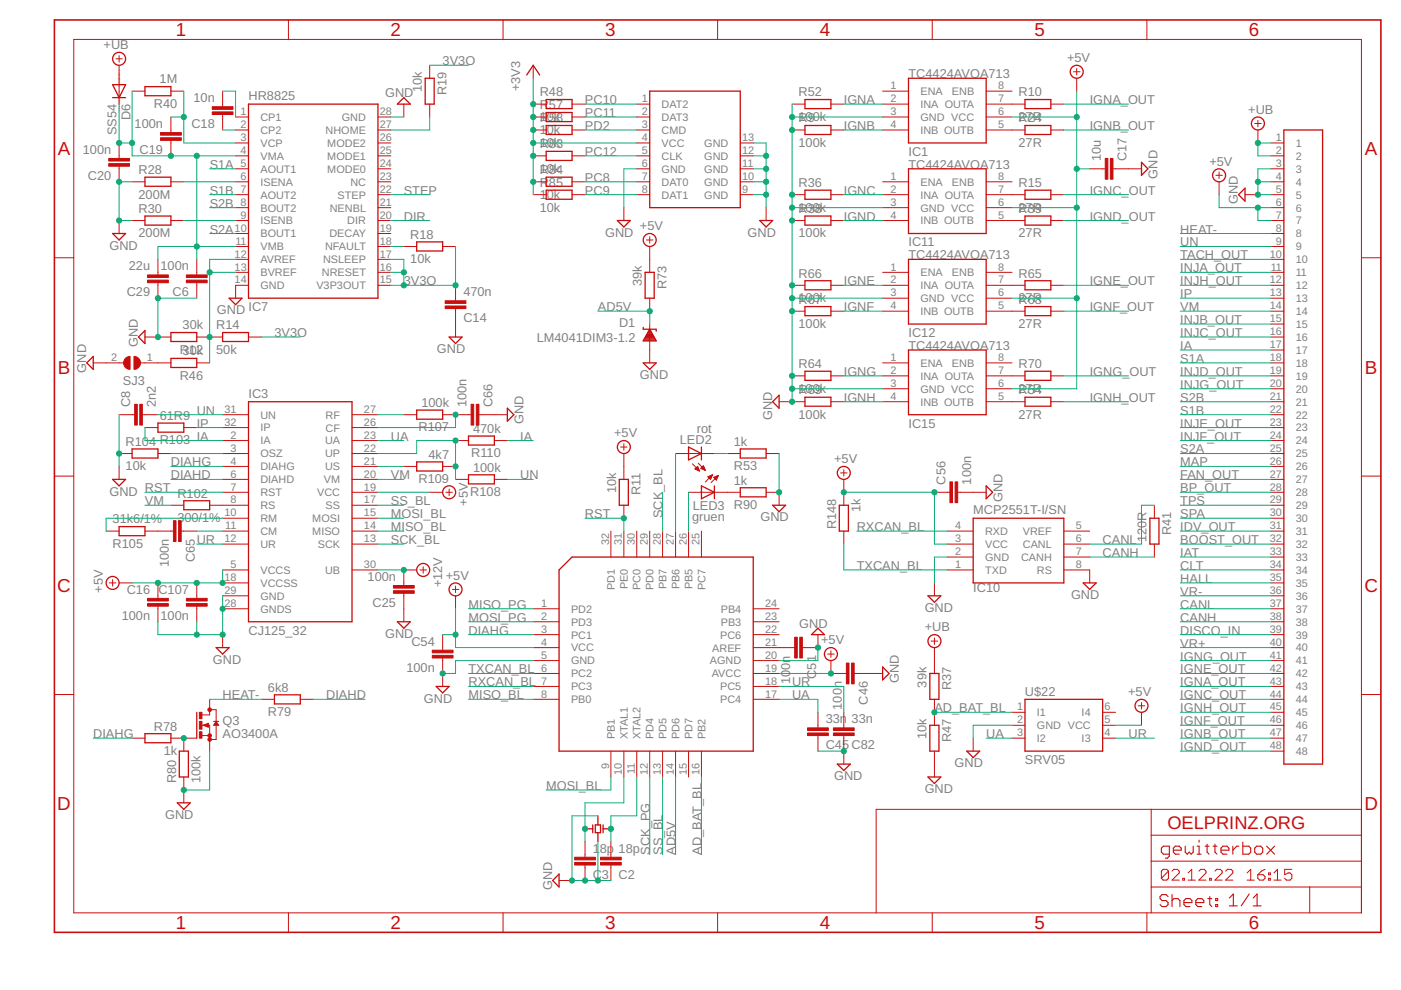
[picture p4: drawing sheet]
<svg xmlns="http://www.w3.org/2000/svg" width="297mm" height="210mm" viewBox="0 0 297 210" stroke-linecap="round" stroke-linejoin="round" font-family="sans-serif">
<defs><g id="words">
<g font-size="4" fill="#c90d0c">
<text x="37.3" y="7.7">1</text>
<text x="82.8" y="7.7">2</text>
<text x="128.3" y="7.7">3</text>
<text x="173.8" y="7.7">4</text>
<text x="219.3" y="7.7">5</text>
<text x="264.8" y="7.7">6</text>
<text x="12.3" y="32.9">A</text>
<text x="289.4" y="32.9">A</text>
<text x="12.3" y="79.2">B</text>
<text x="289.4" y="79.2">B</text>
<text x="12.2" y="125.5">C</text>
<text x="289.3" y="125.5">C</text>
<text x="12.2" y="171.8">D</text>
<text x="289.3" y="171.8">D</text>
<text x="37.3" y="197">1</text>
<text x="82.8" y="197">2</text>
<text x="128.3" y="197">3</text>
<text x="173.8" y="197">4</text>
<text x="219.3" y="197">5</text>
<text x="264.8" y="197">6</text>
</g>
<text font-size="3.9" fill="#c90d0c" x="247.5" y="175.7">OELPRINZ.ORG</text>
<g font-size="2.7" fill="#808080">
<text x="22" y="10.4">+UB</text>
<text x="33.8" y="17.7">1M</text>
<text x="93.8" y="13.8">3V3O</text>
<text x="192.6" y="16.6">TC4424AVOA713</text>
<text x="226.2" y="13.2">+5V</text>
<text x="32.6" y="22.9">R40</text>
<text x="41" y="21.7">10n</text>
<text x="52.7" y="21.3">HR8825</text>
<text x="81.7" y="20.6">GND</text>
<text x="89.5" y="19.6" transform="rotate(-90 89.5 19.6)">10k</text>
<text x="94.6" y="20.2" transform="rotate(-90 94.6 20.2)">R19</text>
<text x="110.3" y="19.3" transform="rotate(-90 110.3 19.3)">+3V3</text>
<text x="114.4" y="20.5">R48</text>
<text x="114.4" y="23.2">R57</text>
<text x="124" y="22.1">PC10</text>
<text x="169.3" y="20.5">R52</text>
<text x="178.9" y="22.1">IGNA</text>
<text x="215.9" y="20.5">R10</text>
<text x="231" y="22.1">IGNA_OUT</text>
<text x="24.7" y="28.7" transform="rotate(-90 24.7 28.7)">SS54</text>
<text x="27.7" y="25.5" transform="rotate(-90 27.7 25.5)">D6</text>
<text x="28.5" y="27.2">100n</text>
<text x="40.6" y="27.2">C18</text>
<text x="114.4" y="25.6">10k</text>
<text x="114.4" y="28.4">10k</text>
<text x="114.4" y="25.9">R58</text>
<text x="124" y="24.8">PC11</text>
<text x="124" y="27.6">PD2</text>
<text x="169.3" y="25.6">100k</text>
<text x="169.3" y="25.9">R9</text>
<text x="178.9" y="27.6">IGNB</text>
<text x="215.9" y="25.6">27R</text>
<text x="215.9" y="25.9">R24</text>
<text x="231" y="27.6">IGNB_OUT</text>
<text x="264.6" y="24.1">+UB</text>
<text x="17.6" y="32.6">100n</text>
<text x="29.6" y="32.6">C19</text>
<text x="44.5" y="35.8">S1A</text>
<text x="114.4" y="31.1">10k</text>
<text x="114.4" y="31.4">R83</text>
<text x="124" y="33">PC12</text>
<text x="169.3" y="31.1">100k</text>
<text x="192.6" y="35.8">TC4424AVOA713</text>
<text x="192.6" y="33">IC1</text>
<text x="215.9" y="31.1">27R</text>
<text x="233.4" y="34.1" transform="rotate(-90 233.4 34.1)">10u</text>
<text x="238.9" y="34.1" transform="rotate(-90 238.9 34.1)">C17</text>
<text x="256.4" y="35.1">+5V</text>
<text x="18.6" y="38.1">C20</text>
<text x="29.4" y="36.9">R28</text>
<text x="44.5" y="41.3">S1B</text>
<text x="85.6" y="41.3">STEP</text>
<text x="114.4" y="36.6">10k</text>
<text x="114.4" y="36.9">R84</text>
<text x="114.4" y="39.7">R85</text>
<text x="124" y="41.3">PC9</text>
<text x="124" y="38.5">PC8</text>
<text x="169.3" y="39.7">R36</text>
<text x="178.9" y="41.3">IGNC</text>
<text x="215.9" y="39.7">R15</text>
<text x="231" y="41.3">IGNC_OUT</text>
<text x="245.4" y="37.8" transform="rotate(-90 245.4 37.8)">GND</text>
<text x="29.4" y="42.1">200M</text>
<text x="29.4" y="45.1">R30</text>
<text x="44.5" y="44">S2B</text>
<text x="85.6" y="46.8">DIR</text>
<text x="114.4" y="42.1">10k</text>
<text x="114.4" y="44.8">10k</text>
<text x="169.3" y="44.8">100k</text>
<text x="169.3" y="45.1">R38</text>
<text x="178.9" y="46.8">IGND</text>
<text x="215.9" y="44.8">27R</text>
<text x="215.9" y="45.1">R39</text>
<text x="231" y="46.8">IGND_OUT</text>
<text x="262.5" y="43.3" transform="rotate(-90 262.5 43.3)">GND</text>
<text x="23.2" y="52.9">GND</text>
<text x="29.4" y="50.3">200M</text>
<text x="44.5" y="49.5">S2A</text>
<text x="87" y="50.6">R18</text>
<text x="128.3" y="50.2">GND</text>
<text x="135.7" y="48.8">+5V</text>
<text x="158.5" y="50.2">GND</text>
<text x="169.3" y="50.3">100k</text>
<text x="192.6" y="52.3">IC11</text>
<text x="215.9" y="50.3">27R</text>
<text x="250.2" y="52.3">UN</text>
<text x="250.2" y="49.5">HEAT-</text>
<text x="27.3" y="57.3">22u</text>
<text x="34" y="57.3">100n</text>
<text x="87" y="55.8">10k</text>
<text x="169.3" y="58.9">R66</text>
<text x="192.6" y="55">TC4424AVOA</text>
<text x="209.6" y="55">713</text>
<text x="215.9" y="58.9">R65</text>
<text x="250.2" y="57.7">INJA_OUT</text>
<text x="250.2" y="55">TACH_OUT</text>
<text x="26.9" y="62.8">C29</text>
<text x="36.6" y="62.8">C6</text>
<text x="52.7" y="66">IC7</text>
<text x="85.6" y="60.5">3V3O</text>
<text x="98.2" y="62.8">470n</text>
<text x="126.8" y="66">AD5V</text>
<text x="136.1" y="60.7" transform="rotate(-90 136.1 60.7)">39k</text>
<text x="141.3" y="61.3" transform="rotate(-90 141.3 61.3)">R73</text>
<text x="169.3" y="64.1">100k</text>
<text x="169.3" y="64.4">R67</text>
<text x="178.9" y="60.5">IGNE</text>
<text x="178.9" y="66">IGNF</text>
<text x="215.9" y="64.1">27R</text>
<text x="215.9" y="64.4">R68</text>
<text x="231" y="60.5">IGNE_OUT</text>
<text x="231" y="66">IGNF_OUT</text>
<text x="250.2" y="66">VM</text>
<text x="250.2" y="63.2">IP</text>
<text x="250.2" y="60.5">INJH_OUT</text>
<text x="38.7" y="69.8">30k</text>
<text x="45.8" y="69.8">R14</text>
<text x="46" y="66.7">GND</text>
<text x="58.2" y="71.5">3V3O</text>
<text x="98.2" y="68.3">C14</text>
<text x="131.3" y="69.4">D1</text>
<text x="169.3" y="69.5">100k</text>
<text x="192.6" y="71.5">IC12</text>
<text x="215.9" y="69.5">27R</text>
<text x="250.2" y="68.7">INJB_OUT</text>
<text x="250.2" y="71.5">INJC_OUT</text>
<text x="29.2" y="73.5" transform="rotate(-90 29.2 73.5)">GND</text>
<text x="38.1" y="75">R12</text>
<text x="38.7" y="75.3">30k</text>
<text x="45.8" y="75">50k</text>
<text x="92.6" y="74.9">GND</text>
<text x="113.8" y="72.4">LM4041DIM3-1.2</text>
<text x="192.6" y="74.2">TC4424AVOA713</text>
<text x="250.2" y="74.2">IA</text>
<text x="250.2" y="76.9">S1A</text>
<text x="18.3" y="79" transform="rotate(-90 18.3 79)">GND</text>
<text x="26.1" y="81.6">SJ3</text>
<text x="38.1" y="80.5">R46</text>
<text x="135.7" y="80.4">GND</text>
<text x="169.3" y="83.3">100k</text>
<text x="169.3" y="78.1">R64</text>
<text x="169.3" y="83.6">R69</text>
<text x="178.9" y="79.7">IGNG</text>
<text x="215.9" y="83.3">27R</text>
<text x="215.9" y="83.6">R54</text>
<text x="215.9" y="78.1">R70</text>
<text x="231" y="79.7">IGNG_OUT</text>
<text x="250.2" y="79.7">INJD_OUT</text>
<text x="250.2" y="82.4">INJG_OUT</text>
<text x="27.6" y="86.3" transform="rotate(-90 27.6 86.3)">C8</text>
<text x="33.1" y="86.3" transform="rotate(-90 33.1 86.3)">2n2</text>
<text x="33.9" y="89">61R9</text>
<text x="41.7" y="87.9">UN</text>
<text x="52.7" y="84.4">IC3</text>
<text x="89.3" y="86.3">100k</text>
<text x="98.9" y="86.3" transform="rotate(-90 98.9 86.3)">100n</text>
<text x="104.4" y="86.3" transform="rotate(-90 104.4 86.3)">C66</text>
<text x="111" y="90" transform="rotate(-90 111 90)">GND</text>
<text x="163.7" y="89.1" transform="rotate(-90 163.7 89.1)">GND</text>
<text x="169.3" y="88.7">100k</text>
<text x="178.9" y="85.2">IGNH</text>
<text x="215.9" y="88.7">27R</text>
<text x="231" y="85.2">IGNH_OUT</text>
<text x="250.2" y="87.9">S1B</text>
<text x="250.2" y="85.2">S2B</text>
<text x="26.6" y="94.5">R104 R103</text>
<text x="41.7" y="90.7">IP</text>
<text x="41.7" y="93.4">IA</text>
<text x="82.9" y="93.4">UA</text>
<text x="88.7" y="91.5">R107</text>
<text x="100.3" y="91.8">470k</text>
<text x="110.3" y="93.4">IA</text>
<text x="130.2" y="92.7">+5V</text>
<text x="144.1" y="94.2">LED2</text>
<text x="147.8" y="91.9">rot</text>
<text x="155.6" y="94.5">1k</text>
<text x="192.6" y="90.7">IC15</text>
<text x="250.2" y="90.7">INJE_OUT</text>
<text x="250.2" y="93.4">INJF_OUT</text>
<text x="26.6" y="99.7">10k</text>
<text x="36.2" y="101.6">DIAHD</text>
<text x="36.2" y="98.9">DIAHG</text>
<text x="82.9" y="101.6">VM</text>
<text x="90.9" y="97.3">4k7</text>
<text x="99.9" y="97">R110</text>
<text x="100.3" y="100">100k</text>
<text x="110.3" y="101.6">UN</text>
<text x="155.6" y="99.7">R53</text>
<text x="176.8" y="98.2">+5V</text>
<text x="250.2" y="98.9">MAP</text>
<text x="250.2" y="101.6">FAN_OUT</text>
<text x="250.2" y="96.2">S2A</text>
<text x="23.2" y="105.1">GND</text>
<text x="30.7" y="107.1">VM</text>
<text x="30.7" y="104.4">RST</text>
<text x="37.6" y="105.5">R102</text>
<text x="82.9" y="107.1">SS_BL</text>
<text x="88.7" y="102.4">R109</text>
<text x="99.2" y="107.2" transform="rotate(-90 99.2 107.2)">+5V</text>
<text x="99.7" y="105.2">R108</text>
<text x="130.6" y="104.6" transform="rotate(-90 130.6 104.6)">10k</text>
<text x="135.8" y="105" transform="rotate(-90 135.8 105)">R11</text>
<text x="155.6" y="102.7">1k</text>
<text x="155.6" y="107.9">R90</text>
<text x="200.4" y="102.7" transform="rotate(-90 200.4 102.7)">C56</text>
<text x="205.9" y="102.7" transform="rotate(-90 205.9 102.7)">100n</text>
<text x="212.5" y="106.4" transform="rotate(-90 212.5 106.4)">GND</text>
<text x="250.2" y="104.4">BP_OUT</text>
<text x="250.2" y="107.1">TPS</text>
<text x="23.9" y="111">31k6/1%</text>
<text x="37.6" y="110.7">3</text>
<text x="39.1" y="110.7">00/1%</text>
<text x="82.9" y="109.9">MOSI_BL</text>
<text x="82.9" y="112.6">MISO_BL</text>
<text x="124" y="109.9">RST</text>
<text x="140.5" y="109.9" transform="rotate(-90 140.5 109.9)">SCK_BL</text>
<text x="146.7" y="110.6">gruen</text>
<text x="146.9" y="108.2">LED3</text>
<text x="161.2" y="110.6">GND</text>
<text x="177.3" y="112.2" transform="rotate(-90 177.3 112.2)">R148</text>
<text x="181.6" y="112.6">RXCAN_BL</text>
<text x="182.5" y="108.6" transform="rotate(-90 182.5 108.6)">1k</text>
<text x="206.3" y="109.1">MCP2551T-I/SN</text>
<text x="248.3" y="113.5" transform="rotate(-90 248.3 113.5)">R41</text>
<text x="250.2" y="112.6">IDV_OUT</text>
<text x="250.2" y="109.9">SPA</text>
<text x="23.9" y="116.2">R105</text>
<text x="41.3" y="119.2" transform="rotate(-90 41.3 119.2)">C65</text>
<text x="41.7" y="115.4">UR</text>
<text x="82.9" y="115.4">SCK_BL</text>
<text x="233.8" y="118.1">CANH</text>
<text x="233.8" y="115.4">CANL</text>
<text x="243.1" y="115" transform="rotate(-90 243.1 115)">120R</text>
<text x="250.2" y="118.1">IAT</text>
<text x="250.2" y="115.4">BOOST_OUT</text>
<text x="21.8" y="125.6" transform="rotate(-90 21.8 125.6)">+5V</text>
<text x="26.9" y="125.9">C16</text>
<text x="33.6" y="125.9">C107</text>
<text x="35.8" y="120.3" transform="rotate(-90 35.8 120.3)">100n</text>
<text x="77.9" y="123.2">100n</text>
<text x="93.7" y="124.5" transform="rotate(-90 93.7 124.5)">+12V</text>
<text x="94.5" y="122.9">+5V</text>
<text x="181.6" y="120.8">TXCAN_BL</text>
<text x="206.3" y="125.5">IC10</text>
<text x="250.2" y="120.8">CLT</text>
<text x="250.2" y="123.6">HALL</text>
<text x="25.8" y="131.4">100n</text>
<text x="34" y="131.4">100n</text>
<text x="79" y="128.7">C25</text>
<text x="99.3" y="129.1">MISO_PG</text>
<text x="99.3" y="131.8">MOSI_PG</text>
<text x="196.1" y="129.8">GND</text>
<text x="227.1" y="127">GND</text>
<text x="250.2" y="131.8">CANH</text>
<text x="250.2" y="129.1">CANL</text>
<text x="250.2" y="126.3">VR-</text>
<text x="52.7" y="134.6">CJ125_32</text>
<text x="81.7" y="135.2">GND</text>
<text x="87.2" y="136.9">C54</text>
<text x="99.3" y="134.6">DIAHG</text>
<text x="169.5" y="133.1">GND</text>
<text x="174.1" y="136.6">+5V</text>
<text x="196.1" y="133.9">+UB</text>
<text x="250.2" y="134.6">DISCO_IN</text>
<text x="250.2" y="137.3">VR+</text>
<text x="45.1" y="140.7">GND</text>
<text x="86.2" y="142.4">100n</text>
<text x="99.3" y="142.8">TXCAN_BL</text>
<text x="167.5" y="142" transform="rotate(-90 167.5 142)">0n</text>
<text x="173" y="143.9" transform="rotate(-90 173 143.9)">C</text>
<text x="173" y="142" transform="rotate(-90 173 142)">51</text>
<text x="250.2" y="142.8">IGNE_OUT</text>
<text x="250.2" y="140.1">IGNG_OUT</text>
<text x="47.2" y="148.3">HEAT-</text>
<text x="56.8" y="146.6">6k8</text>
<text x="69.2" y="148.3">DIAHD</text>
<text x="89.9" y="149">GND</text>
<text x="99.3" y="148.3">MISO_BL</text>
<text x="99.3" y="145.5">RXCAN_BL</text>
<text x="167.5" y="145" transform="rotate(-90 167.5 145)">10</text>
<text x="167.9" y="148.3">UA</text>
<text x="167.9" y="145.5">UR</text>
<text x="184" y="149.4" transform="rotate(-90 184 149.4)">C46</text>
<text x="190.6" y="144.9" transform="rotate(-90 190.6 144.9)">GND</text>
<text x="196.5" y="145.8" transform="rotate(-90 196.5 145.8)">39k</text>
<text x="201.7" y="146.4" transform="rotate(-90 201.7 146.4)">R37</text>
<text x="217.3" y="147.5">U$22</text>
<text x="239.2" y="147.6">+5V</text>
<text x="250.2" y="148.3">IGNC_OUT</text>
<text x="250.2" y="145.5">IGNA_OUT</text>
<text x="32.6" y="154.9">R78</text>
<text x="47.2" y="153.8">Q3</text>
<text x="56.8" y="151.8">R79</text>
<text x="175.1" y="153.4">33n</text>
<text x="178.5" y="150.5" transform="rotate(-90 178.5 150.5)">100n</text>
<text x="180.6" y="153.4">33n</text>
<text x="198.1" y="151">AD_BAT_BL</text>
<text x="250.2" y="153.8">IGNF_OUT</text>
<text x="250.2" y="151">IGNH_OUT</text>
<text x="19.8" y="156.5">DIAHG</text>
<text x="34.7" y="160.1">1k</text>
<text x="47.2" y="156.5">AO3400A</text>
<text x="175.1" y="158.9">C45 C82</text>
<text x="196.5" y="156.8" transform="rotate(-90 196.5 156.8)">10k</text>
<text x="201.7" y="157.4" transform="rotate(-90 201.7 157.4)">R47</text>
<text x="209.1" y="156.5">UA</text>
<text x="239.3" y="156.5">UR</text>
<text x="250.2" y="156.5">IGNB_OUT</text>
<text x="250.2" y="159.3">IGND_OUT</text>
<text x="37.4" y="166.1" transform="rotate(-90 37.4 166.1)">R80</text>
<text x="42.5" y="166.1" transform="rotate(-90 42.5 166.1)">100k</text>
<text x="115.8" y="167.5">MOSI_BL</text>
<text x="176.8" y="165.4">GND</text>
<text x="202.4" y="162.7">GND</text>
<text x="217.3" y="162">SRV05</text>
<text x="35" y="173.7">GND</text>
<text x="196.1" y="168.2">GND</text>
<text x="125.7" y="180.8">1</text>
<text x="127.2" y="180.8">8p</text>
<text x="131.2" y="180.8">18p</text>
<text x="137.7" y="181.2" transform="rotate(-90 137.7 181.2)">SCK_PG</text>
<text x="140.5" y="181.2" transform="rotate(-90 140.5 181.2)">SS_BL</text>
<text x="143.2" y="181.2" transform="rotate(-90 143.2 181.2)">AD5V</text>
<text x="148.7" y="181.2" transform="rotate(-90 148.7 181.2)">AD_BAT_BL</text>
<text x="117" y="188.8" transform="rotate(-90 117 188.8)">GND</text>
<text x="125.7" y="186.3">C3</text>
<text x="131.2" y="186.3">C2</text>
</g>
<g font-size="2.3" fill="#808080">
<text x="136.1" y="21.7">1</text>
<text x="140.3" y="22.9">DAT2</text>
<text x="188.8" y="18.9">1</text>
<text x="188.8" y="21.7">2</text>
<text x="195.1" y="20.2">ENA</text>
<text x="195.1" y="22.9">INA OUTA</text>
<text x="201.8" y="20.2">ENB</text>
<text x="211.6" y="21.7">7</text>
<text x="211.6" y="18.9">8</text>
<text x="51" y="24.4">1</text>
<text x="51" y="27.2">2</text>
<text x="51" y="29.9">3</text>
<text x="55.2" y="25.6">CP1</text>
<text x="55.2" y="28.4">CP2</text>
<text x="69" y="28.4">NHOME</text>
<text x="72.5" y="25.6">GND</text>
<text x="80.5" y="29.9">26</text>
<text x="80.5" y="27.2">27</text>
<text x="80.5" y="24.4">28</text>
<text x="136.1" y="24.4">2</text>
<text x="136.1" y="27.2">3</text>
<text x="136.1" y="29.9">4</text>
<text x="140.3" y="25.6">DAT3</text>
<text x="140.3" y="28.4">CMD</text>
<text x="157.3" y="29.9">13</text>
<text x="188.8" y="24.4">3</text>
<text x="188.8" y="27.2">4</text>
<text x="195.1" y="25.6">GND VCC</text>
<text x="195.1" y="28.4">INB OUTB</text>
<text x="211.6" y="27.2">5</text>
<text x="211.6" y="24.4">6</text>
<text x="270.5" y="29.9">1</text>
<text x="51" y="32.7">4</text>
<text x="51" y="35.4">5</text>
<text x="55.2" y="31.1">VCP</text>
<text x="55.2" y="33.9">VMA</text>
<text x="69.4" y="33.9">MODE1</text>
<text x="69.4" y="31.1">MODE2</text>
<text x="80.5" y="35.4">24</text>
<text x="80.5" y="32.7">25</text>
<text x="136.1" y="32.7">5</text>
<text x="136.1" y="35.4">6</text>
<text x="140.3" y="31.1">VCC</text>
<text x="140.3" y="33.9">CLK</text>
<text x="149.3" y="33.9">GND</text>
<text x="149.3" y="31.1">GND</text>
<text x="157.3" y="35.4">11</text>
<text x="157.3" y="32.7">12</text>
<text x="270.5" y="32.7">2</text>
<text x="270.5" y="35.4">3</text>
<text x="274.7" y="31.1">1</text>
<text x="274.7" y="33.9">2</text>
<text x="51" y="38.2">6</text>
<text x="51" y="40.9">7</text>
<text x="55.2" y="36.6">AOUT1</text>
<text x="55.2" y="39.4">ISENA</text>
<text x="69.4" y="36.6">MODE0</text>
<text x="74.3" y="39.4">NC</text>
<text x="80.5" y="40.9">22</text>
<text x="80.5" y="38.2">23</text>
<text x="136.1" y="38.2">7</text>
<text x="136.1" y="40.9">8</text>
<text x="140.3" y="36.6">GND</text>
<text x="140.3" y="39.4">DAT0</text>
<text x="149.3" y="39.4">GND</text>
<text x="149.3" y="36.6">GND</text>
<text x="157.3" y="40.9">9</text>
<text x="157.3" y="38.2">10</text>
<text x="188.8" y="38.2">1</text>
<text x="188.8" y="40.9">2</text>
<text x="195.1" y="39.4">ENA</text>
<text x="201.8" y="39.4">ENB</text>
<text x="211.6" y="40.9">7</text>
<text x="211.6" y="38.2">8</text>
<text x="270.5" y="38.2">4</text>
<text x="270.5" y="40.9">5</text>
<text x="274.7" y="36.6">3</text>
<text x="274.7" y="39.4">4</text>
<text x="51" y="43.6">8</text>
<text x="51" y="46.4">9</text>
<text x="55.2" y="42.1">AOUT2</text>
<text x="55.2" y="44.8">BOUT2</text>
<text x="55.2" y="47.6">ISENB</text>
<text x="69.9" y="44.8">NENBL</text>
<text x="71.6" y="42.1">STEP</text>
<text x="73.6" y="47.6">DIR</text>
<text x="80.5" y="46.4">20</text>
<text x="80.5" y="43.6">21</text>
<text x="140.3" y="42.1">DAT1</text>
<text x="149.3" y="42.1">GND</text>
<text x="188.8" y="43.6">3</text>
<text x="188.8" y="46.4">4</text>
<text x="195.1" y="42.1">INA OUTA</text>
<text x="195.1" y="44.8">GND VCC</text>
<text x="195.1" y="47.6">INB OUTB</text>
<text x="211.6" y="46.4">5</text>
<text x="211.6" y="43.6">6</text>
<text x="270.5" y="43.6">6</text>
<text x="270.5" y="46.4">7</text>
<text x="274.7" y="42.1">5</text>
<text x="274.7" y="44.8">6</text>
<text x="274.7" y="47.6">7</text>
<text x="49.7" y="49.1">10</text>
<text x="49.9" y="51.9">11</text>
<text x="55.2" y="50.3">BOUT1</text>
<text x="55.2" y="53.1">VMB</text>
<text x="68.9" y="53.1">NFAULT</text>
<text x="69.8" y="50.3">DECAY</text>
<text x="80.5" y="51.9">18</text>
<text x="80.5" y="49.1">19</text>
<text x="270.5" y="49.1">8</text>
<text x="270.5" y="51.9">9</text>
<text x="274.7" y="50.3">8</text>
<text x="274.7" y="53.1">9</text>
<text x="49.7" y="54.6">12</text>
<text x="49.7" y="57.4">13</text>
<text x="55.2" y="55.8">AVREF</text>
<text x="55.2" y="58.6">BVREF</text>
<text x="68.2" y="58.6">NRESET</text>
<text x="68.5" y="55.8">NSLEEP</text>
<text x="80.5" y="57.4">16</text>
<text x="80.5" y="54.6">17</text>
<text x="188.8" y="57.4">1</text>
<text x="195.1" y="58.6">ENA</text>
<text x="201.8" y="58.6">ENB</text>
<text x="211.6" y="57.4">8</text>
<text x="269.2" y="54.6">10</text>
<text x="269.4" y="57.4">11</text>
<text x="274.7" y="55.8">10</text>
<text x="274.7" y="58.6">11</text>
<text x="49.7" y="60.1">14</text>
<text x="55.2" y="61.3">GND</text>
<text x="67.1" y="61.3">V3P3OUT</text>
<text x="80.5" y="60.1">15</text>
<text x="188.8" y="60.1">2</text>
<text x="188.8" y="62.8">3</text>
<text x="188.8" y="65.6">4</text>
<text x="195.1" y="61.3">INA OUTA</text>
<text x="195.1" y="64.1">GND VCC</text>
<text x="211.6" y="65.6">5</text>
<text x="211.6" y="62.8">6</text>
<text x="211.6" y="60.1">7</text>
<text x="269.2" y="60.1">12</text>
<text x="269.2" y="62.8">13</text>
<text x="269.2" y="65.6">14</text>
<text x="274.7" y="61.3">12</text>
<text x="274.7" y="64.1">13</text>
<text x="195.1" y="66.8">INB OUTB</text>
<text x="269.2" y="68.3">15</text>
<text x="269.2" y="71.1">16</text>
<text x="274.7" y="66.8">14</text>
<text x="274.7" y="69.5">15</text>
<text x="23.6" y="76.6">2</text>
<text x="31.1" y="76.6">1</text>
<text x="188.8" y="76.6">1</text>
<text x="195.1" y="77.8">ENA</text>
<text x="201.8" y="77.8">ENB</text>
<text x="211.6" y="76.6">8</text>
<text x="269.2" y="73.8">17</text>
<text x="269.2" y="76.6">18</text>
<text x="274.7" y="72.3">16</text>
<text x="274.7" y="75">17</text>
<text x="274.7" y="77.8">18</text>
<text x="188.8" y="79.3">2</text>
<text x="188.8" y="82">3</text>
<text x="195.1" y="80.5">INA OUTA</text>
<text x="195.1" y="83.3">GND VCC</text>
<text x="211.6" y="82">6</text>
<text x="211.6" y="79.3">7</text>
<text x="269.2" y="79.3">19</text>
<text x="269.2" y="82">20</text>
<text x="274.7" y="80.5">19</text>
<text x="274.7" y="83.3">20</text>
<text x="47.6" y="87.5">31</text>
<text x="55.2" y="88.7">UN</text>
<text x="69" y="88.7">RF</text>
<text x="77.2" y="87.5">27</text>
<text x="188.8" y="84.8">4</text>
<text x="195.1" y="86">INB OUTB</text>
<text x="211.6" y="84.8">5</text>
<text x="269.2" y="84.8">21</text>
<text x="269.2" y="87.5">22</text>
<text x="274.7" y="86">21</text>
<text x="274.7" y="88.7">22</text>
<text x="47.6" y="90.3">32</text>
<text x="48.9" y="93">2</text>
<text x="48.9" y="95.8">3</text>
<text x="55.2" y="91.5">IP</text>
<text x="55.2" y="94.2">IA</text>
<text x="68.9" y="94.2">UA</text>
<text x="69" y="91.5">CF</text>
<text x="77.2" y="95.8">22</text>
<text x="77.2" y="93">23</text>
<text x="77.2" y="90.3">26</text>
<text x="269.2" y="90.3">23</text>
<text x="269.2" y="93">24</text>
<text x="269.2" y="95.8">25</text>
<text x="274.7" y="91.5">23</text>
<text x="274.7" y="94.2">24</text>
<text x="48.9" y="98.5">4</text>
<text x="48.9" y="101.3">6</text>
<text x="55.2" y="97">OSZ</text>
<text x="55.2" y="99.7">DIAHG</text>
<text x="68.9" y="99.7">US</text>
<text x="68.9" y="97">UP</text>
<text x="77.2" y="101.3">20</text>
<text x="77.2" y="98.5">21</text>
<text x="269.2" y="98.5">26</text>
<text x="269.2" y="101.3">27</text>
<text x="274.7" y="97">25</text>
<text x="274.7" y="99.7">26</text>
<text x="48.9" y="104">7</text>
<text x="48.9" y="106.7">8</text>
<text x="55.2" y="102.5">DIAHD</text>
<text x="55.2" y="105.2">RST</text>
<text x="55.2" y="107.9">RS</text>
<text x="67.2" y="105.2">VCC</text>
<text x="68.7" y="102.5">VM</text>
<text x="69" y="108">SS</text>
<text x="77.2" y="106.7">17</text>
<text x="77.2" y="104">19</text>
<text x="269.2" y="104">28</text>
<text x="269.2" y="106.7">29</text>
<text x="274.7" y="102.5">27</text>
<text x="274.7" y="105.2">28</text>
<text x="274.7" y="107.9">29</text>
<text x="47.6" y="109.5">10</text>
<text x="47.8" y="112.2">11</text>
<text x="55.2" y="110.7">RM</text>
<text x="55.2" y="113.4">CM</text>
<text x="66.2" y="113.4">MISO</text>
<text x="66.2" y="110.7">MOSI</text>
<text x="77.2" y="112.2">14</text>
<text x="77.2" y="109.5">15</text>
<text x="202.5" y="112.2">4</text>
<text x="208.9" y="113.4">RXD</text>
<text x="216.9" y="113.4">VREF</text>
<text x="228.1" y="112.2">5</text>
<text x="269.2" y="109.5">30</text>
<text x="269.2" y="112.2">31</text>
<text x="274.7" y="110.7">30</text>
<text x="274.7" y="113.4">31</text>
<text x="47.6" y="115">12</text>
<text x="55.2" y="116.2">UR</text>
<text x="67.4" y="116.2">SCK</text>
<text x="77.2" y="115">13</text>
<text x="129.1" y="115.6" transform="rotate(-90 129.1 115.6)">32</text>
<text x="131.9" y="115.6" transform="rotate(-90 131.9 115.6)">31</text>
<text x="134.6" y="115.6" transform="rotate(-90 134.6 115.6)">30</text>
<text x="137.4" y="115.6" transform="rotate(-90 137.4 115.6)">29</text>
<text x="140.1" y="115.6" transform="rotate(-90 140.1 115.6)">28</text>
<text x="142.9" y="115.6" transform="rotate(-90 142.9 115.6)">27</text>
<text x="145.6" y="115.6" transform="rotate(-90 145.6 115.6)">26</text>
<text x="148.3" y="115.6" transform="rotate(-90 148.3 115.6)">25</text>
<text x="202.5" y="117.7">2</text>
<text x="202.5" y="115">3</text>
<text x="208.9" y="118.9">GND</text>
<text x="208.9" y="116.2">VCC</text>
<text x="216.5" y="118.9">CANH</text>
<text x="216.9" y="116.2">CANL</text>
<text x="228.1" y="115">6</text>
<text x="228.1" y="117.7">7</text>
<text x="269.2" y="115">32</text>
<text x="269.2" y="117.7">33</text>
<text x="274.7" y="116.2">32</text>
<text x="274.7" y="118.9">33</text>
<text x="47.6" y="125.9">29</text>
<text x="47.6" y="123.2">18</text>
<text x="48.9" y="120.5">5</text>
<text x="55.2" y="121.7">VCCS</text>
<text x="55.2" y="124.4">VCCSS</text>
<text x="68.9" y="121.7">UB</text>
<text x="77.2" y="120.5">30</text>
<text x="130.3" y="125.1" transform="rotate(-90 130.3 125.1)">PD1</text>
<text x="133.1" y="125" transform="rotate(-90 133.1 125)">PE0</text>
<text x="135.8" y="125.1" transform="rotate(-90 135.8 125.1)">PC0</text>
<text x="138.6" y="125.1" transform="rotate(-90 138.6 125.1)">PD0</text>
<text x="141.3" y="125" transform="rotate(-90 141.3 125)">PB7</text>
<text x="144.1" y="125" transform="rotate(-90 144.1 125)">PB6</text>
<text x="146.8" y="125" transform="rotate(-90 146.8 125)">PB5</text>
<text x="149.6" y="125.1" transform="rotate(-90 149.6 125.1)">PC7</text>
<text x="202.5" y="120.5">1</text>
<text x="208.9" y="121.7">TXD</text>
<text x="219.8" y="121.7">RS</text>
<text x="228.1" y="120.5">8</text>
<text x="269.2" y="120.5">34</text>
<text x="269.2" y="123.2">35</text>
<text x="269.2" y="125.9">36</text>
<text x="274.7" y="121.7">34</text>
<text x="274.7" y="124.4">35</text>
<text x="47.6" y="128.7">28</text>
<text x="55.2" y="127.2">GND</text>
<text x="55.2" y="129.9">GNDS</text>
<text x="114.7" y="128.7">1</text>
<text x="114.7" y="131.4">2</text>
<text x="121.1" y="129.9">PD2</text>
<text x="152.8" y="129.9">PB4</text>
<text x="162.2" y="131.4">23</text>
<text x="162.2" y="128.7">24</text>
<text x="269.2" y="128.7">37</text>
<text x="269.2" y="131.4">38</text>
<text x="274.7" y="127.2">36</text>
<text x="274.7" y="129.9">37</text>
<text x="114.7" y="134.2">3</text>
<text x="114.7" y="136.9">4</text>
<text x="121.1" y="132.6">PD3</text>
<text x="121.1" y="135.4">PC1</text>
<text x="152.7" y="135.4">PC6</text>
<text x="152.8" y="132.6">PB3</text>
<text x="162.2" y="136.9">21</text>
<text x="162.2" y="134.2">22</text>
<text x="269.2" y="134.2">39</text>
<text x="269.2" y="136.9">40</text>
<text x="274.7" y="132.6">38</text>
<text x="274.7" y="135.4">39</text>
<text x="114.7" y="139.7">5</text>
<text x="114.7" y="142.4">6</text>
<text x="121.1" y="138.1">VCC</text>
<text x="121.1" y="140.9">GND</text>
<text x="121.1" y="143.6">PC2</text>
<text x="150.5" y="140.9">AGND</text>
<text x="150.9" y="143.6">AVCC</text>
<text x="151" y="138.1">AREF</text>
<text x="162.2" y="142.4">19</text>
<text x="162.2" y="139.7">20</text>
<text x="269.2" y="139.7">41</text>
<text x="269.2" y="142.4">42</text>
<text x="274.7" y="138.1">40</text>
<text x="274.7" y="140.9">41</text>
<text x="274.7" y="143.6">42</text>
<text x="114.7" y="145.2">7</text>
<text x="114.7" y="147.9">8</text>
<text x="121.1" y="146.4">PC3</text>
<text x="121.1" y="149.1">PB0</text>
<text x="152.7" y="149.1">PC4</text>
<text x="152.7" y="146.4">PC5</text>
<text x="162.2" y="147.9">17</text>
<text x="162.2" y="145.2">18</text>
<text x="269.2" y="145.2">43</text>
<text x="269.2" y="147.9">44</text>
<text x="274.7" y="146.4">43</text>
<text x="274.7" y="149.1">44</text>
<text x="215.6" y="150.6">1</text>
<text x="215.6" y="153.4">2</text>
<text x="219.8" y="151.8">I1</text>
<text x="219.8" y="154.6">GND VCC</text>
<text x="229.3" y="151.9">I4</text>
<text x="234.2" y="153.4">5</text>
<text x="234.2" y="150.6">6</text>
<text x="269.2" y="150.6">45</text>
<text x="269.2" y="153.4">46</text>
<text x="274.7" y="151.8">45</text>
<text x="274.7" y="154.6">46</text>
<text x="130.3" y="156.7" transform="rotate(-90 130.3 156.7)">PB1</text>
<text x="133.1" y="156.7" transform="rotate(-90 133.1 156.7)">XTAL1</text>
<text x="135.8" y="156.7" transform="rotate(-90 135.8 156.7)">XTAL2</text>
<text x="138.6" y="156.7" transform="rotate(-90 138.6 156.7)">PD4</text>
<text x="141.3" y="156.7" transform="rotate(-90 141.3 156.7)">PD5</text>
<text x="144.1" y="156.7" transform="rotate(-90 144.1 156.7)">PD6</text>
<text x="146.8" y="156.7" transform="rotate(-90 146.8 156.7)">PD7</text>
<text x="149.5" y="156.7" transform="rotate(-90 149.5 156.7)">PB2</text>
<text x="215.6" y="156.1">3</text>
<text x="219.8" y="157.3">I2</text>
<text x="229.3" y="157.3">I3</text>
<text x="234.2" y="156.1">4</text>
<text x="269.2" y="156.1">47</text>
<text x="269.2" y="158.9">48</text>
<text x="274.7" y="157.3">47</text>
<text x="274.7" y="160.1">48</text>
<text x="129.1" y="163.1" transform="rotate(-90 129.1 163.1)">9</text>
<text x="131.9" y="164.3" transform="rotate(-90 131.9 164.3)">10</text>
<text x="134.6" y="164.2" transform="rotate(-90 134.6 164.2)">11</text>
<text x="137.4" y="164.3" transform="rotate(-90 137.4 164.3)">12</text>
<text x="140.1" y="164.3" transform="rotate(-90 140.1 164.3)">13</text>
<text x="142.9" y="164.3" transform="rotate(-90 142.9 164.3)">14</text>
<text x="145.6" y="164.3" transform="rotate(-90 145.6 164.3)">15</text>
<text x="148.3" y="164.3" transform="rotate(-90 148.3 164.3)">16</text>
</g>
<g font-size=".6" fill="#ffba08">
<text x="25.5" y="23.9" transform="rotate(-90 25.5 23.9)">SpiceOrder 2</text>
<text x="25.5" y="18.4" transform="rotate(-90 25.5 18.4)">SpiceOrder 1</text>
</g>
</g></defs>
<g fill="none" stroke="#c90d0c" stroke-width=".28">
<path d="M23.9 17.9h2.7l-1.3 2.8zM30.7 18.4h5.5v1.9h-5.5zM90.1 16.6h2v5.5h-2zM111.7 15.9l1.4-2.1 1.3 2.1M137.8 19.3h19.2v24.7h-19.2zM192.6 16.6h16.5v13.7h-16.5zM23.9 20.7h2.7M30.7 37.6h5.5v1.9h-5.5zM52.7 22.1h27.4v41.1h-27.4zM85.6 20.7l1.4 1.4h-2.8zM115.8 26.6h5.5v1.9h-5.5zM115.8 21.1h5.5v1.9h-5.5z"/>
<path d="M115.8 37.6h5.5v1.9h-5.5zM115.8 23.9h5.5v1.9h-5.5zM115.8 32.1h5.5v1.9h-5.5zM170.7 26.6h5.5v1.9h-5.5zM170.7 21.1h5.5v1.9h-5.5zM192.6 35.8h16.5v13.7h-16.5zM217.3 26.6h5.5v1.9h-5.5zM217.3 21.1h5.5v1.9h-5.5zM242 34.4l1.4 1.4-1.4 1.4zM264 39.9v2.8l-1.4-1.4zM272.2 27.6h8.2v134.4h-8.2zM23.9 49.5h2.7l-1.3 1.4z"/>
<path d="M30.7 45.8h5.5v1.9h-5.5zM88.3 51.3h5.6v1.9h-5.6zM115.8 40.3h5.5v1.9h-5.5zM130.9 46.8h2.7l-1.3 1.3zM136.8 57.7h1.9v5.5h-1.9zM161.1 46.8h2.7l-1.4 1.3zM170.7 40.3h5.5v1.9h-5.5zM170.7 45.8h5.5v1.9h-5.5zM170.7 59.5h5.5v1.9h-5.5zM192.6 55h16.5v13.7h-16.5zM217.3 40.3h5.5v1.9h-5.5zM217.3 45.8h5.5v1.9h-5.5z"/>
<path d="M217.3 59.5h5.5v1.9h-5.5zM19.8 75.6v2.7l-1.4-1.4zM30.7 70.1v2.7l-1.3-1.3zM36.2 70.5h5.5v1.9h-5.5zM36.2 76h5.5v1.9h-5.5zM47.2 70.5h5.5v1.9h-5.5zM48.6 63.2h2.7l-1.3 1.4zM95.2 71.5h2.8l-1.4 1.3zM136.4 69.4v.4h2.7v.4M136.4 76.9h2.7l-1.3 1.4zM136.5 72.1h2.5M136.6 71.9h2.3"/>
<path d="M136.7 71.6h2M136.9 71.4h1.7M137 71.1h1.5M137.2 70.9h1.1M137.3 70.6h.9M137.4 70.4h.7M137.6 70.2h.3M137.7 69.9h.1M137.8 69.8l1.3 2.5h-2.7zM170.7 65h5.5v1.9h-5.5zM170.7 78.7h5.5v1.9h-5.5zM192.6 74.2h16.5v13.7h-16.5z"/>
<path d="M217.3 65h5.5v1.9h-5.5zM217.3 78.7h5.5v1.9h-5.5zM28 95.2h5.5v1.9h-5.5zM33.5 89.7h5.5v1.9h-5.5zM52.7 85.2h21.9v46.6h-21.9zM88.3 87h5.6v1.9h-5.6zM88.3 97.9h5.6v2h-5.6zM99.3 92.5h5.5v1.9h-5.5zM107.6 86.6l1.3 1.3-1.3 1.4zM146 94.8l2.7 1.4-2.7 1.3zM148.7 94.8v2.7M157 95.2h5.4v1.9h-5.4z"/>
<path d="M165.2 83.8v2.8l-1.4-1.4zM170.7 84.2h5.5v1.9h-5.5zM217.3 84.2h5.5v1.9h-5.5zM23.9 101.6h2.7l-1.3 1.4zM25.3 111.7h5.4v1.9h-5.4zM39 106.2h5.4v1.9h-5.4zM99.3 100.7h5.5v1.9h-5.5zM131.3 101.6h1.9v5.5h-1.9zM148.7 103l2.8 1.4-2.8 1.3zM151.5 103v2.7M157 103.4h5.4v1.9h-5.4zM163.8 107.1h2.8l-1.4 1.4z"/>
<path d="M177.9 107.1h2v5.5h-2zM206.3 109.9h19.3v13.7h-19.3zM209.1 103l1.4 1.4-1.4 1.3zM243.8 109.9h1.9v5.5h-1.9zM45.8 137.3h2.8l-1.4 1.4zM84.2 131.8h2.8l-1.4 1.4zM118.5 120.8l2.8-2.7h38.4v41.2h-41.2zM172 134.6l1.4-1.4 1.4 1.4zM196.7 126.3h2.8l-1.4 1.4zM229.7 123.6h2.7l-1.4 1.4zM30.7 155.6h5.5v1.9h-5.5zM38 159.3h1.9v5.4h-1.9z"/>
<path d="M41.7 151v5.5M43.4 153.8l.6 .3v-.6l-.5 .3M45.8 153.2l.3 .4h-.5zM58.2 147.3h5.5v1.9h-5.5zM92.5 145.5h2.7l-1.3 1.4zM187.1 141.4l1.4 1.4-1.4 1.4zM197.1 153.8h2v5.5h-2zM197.1 142.8h2v5.5h-2zM205 159.3h2.7l-1.4 1.3zM217.3 148.3h16.5v11h-16.5zM37.6 170.2h2.7l-1.3 1.4zM124 175.7h1.7"/>
<path d="M125.7 174.9v1.7M126.2 174.9h1.1v1.7h-1.1zM126.8 173v1.9M126.8 176.6v1.9M127.9 175.7h1.6M127.9 174.9v1.7M177.5 162h2.8l-1.4 1.4zM196.7 164.7h2.8l-1.4 1.4zM118.5 185.3v2.8l-1.3-1.4z"/>
<circle cx="25.3" cy="12.5" r="1.38"/>
<circle cx="228.3" cy="15.2" r="1.38"/>
<circle cx="258.5" cy="37.2" r="1.38"/>
<circle cx="266.7" cy="26.2" r="1.38"/>
<circle cx="137.8" cy="50.9" r="1.38"/>
<circle cx="132.3" cy="94.8" r="1.38"/>
<circle cx="95.2" cy="104.4" r="1.38"/>
<circle cx="178.9" cy="100.3" r="1.38"/>
<circle cx="23.9" cy="123.6" r="1.38"/>
<circle cx="89.7" cy="120.8" r="1.38"/>
<circle cx="96.6" cy="125" r="1.38"/>
<circle cx="176.2" cy="138.7" r="1.38"/>
<circle cx="198.1" cy="135.9" r="1.38"/>
<circle cx="242" cy="149.6" r="1.38"/>
</g>
<g fill="none" stroke="#c90d0c" stroke-width=".21">
<path d="M15.6 8.4h273v185.1h-273zM24.6 12.5h1.3M25.3 11.8v1.4M25.3 13.8v8.3M28 19.3h2.7M36.2 19.3h2.8M47.2 19.3v3.3M61.2 4.2v4.2M91.1 13.8v2.8M106.7 4.2v4.2M113.1 13.8v2.8M152.1 4.2v4.2"/>
<path d="M187.1 19.3h5.5M197.7 4.2v4.2M209.1 19.3h5.5M227.6 15.2h1.4M228.3 14.5v1.4M228.3 16.6v2.7M243.2 4.2v4.2M25.3 30.3v3.3M25.3 35.2v3.3M28 38.5h2.7M36.2 38.5h2.8M36.2 24.8v3.3"/>
<path d="M36.2 29.8v3.2M47.2 24.3v3.3M50 27.6h2.7M50 35.8h2.7M50 30.3h2.7M50 33h2.7M50 38.5h2.7M50 24.8h2.7M80.1 27.6h2.8M80.1 35.8h2.8M80.1 30.3h2.8M80.1 33h2.8"/>
<path d="M80.1 38.5h2.8M80.1 24.8h2.8M85.6 22.1v2.7M91.1 22.1v2.7M113.1 27.6h2.7M113.1 22.1h2.7M113.1 33h2.7M113.1 38.5h2.7M113.1 24.8h2.7M121.3 27.6h2.7M121.3 22.1h2.7M121.3 33h2.7"/>
<path d="M121.3 38.5h2.7M121.3 24.8h2.7M135 27.6h2.8M135 22.1h2.8M135 35.8h2.8M135 30.3h2.8M135 33h2.8M135 38.5h2.8M135 24.8h2.8M157 35.8h2.7M157 30.3h2.7M157 33h2.7"/>
<path d="M157 38.5h2.7M167.9 27.6h2.8M167.9 22.1h2.8M176.2 27.6h2.7M176.2 22.1h2.7M187.1 27.6h5.5M187.1 22.1h5.5M187.1 38.5h5.5M187.1 24.8h5.5M209.1 27.6h8.2M209.1 22.1h8.2M209.1 38.5h5.5"/>
<path d="M209.1 24.8h5.5M222.8 27.6h2.8M222.8 22.1h2.8M231 35.8h3.3M236 35.8h6M257.8 37.2h1.4M258.5 36.5v1.3M258.5 38.5v2.8M266 26.2h1.4M266.7 25.5v1.4M266.7 27.6v2.7M269.5 35.8h2.7"/>
<path d="M269.5 30.3h2.7M269.5 33h2.7M269.5 38.5h2.7M11.5 54.7h4.1M25.3 46.8v2.7M28 46.8h2.7M33.5 55v3.3M33.5 59.9v3.3M36.2 46.8h2.8M41.7 55v3.3M41.7 59.9v3.3M50 41.3h2.7"/>
<path d="M50 46.8h2.7M50 44h2.7M50 49.5h2.7M50 52.3h2.7M50 55h2.7M50 57.7h2.7M80.1 41.3h2.8M80.1 46.8h2.8M80.1 44h2.8M80.1 49.5h2.8M80.1 52.3h2.8M80.1 55h2.8"/>
<path d="M80.1 57.7h2.8M85.6 52.3h2.7M93.9 52.3h2.7M113.1 41.3h2.7M121.3 41.3h2.7M132.3 44v2.8M135 41.3h2.8M137.1 50.9h1.3M137.8 50.2v1.4M137.8 52.3v5.4M157 41.3h2.7M162.4 44v2.8"/>
<path d="M167.9 41.3h2.8M167.9 46.8h2.8M176.2 41.3h2.7M176.2 46.8h2.7M187.1 41.3h5.5M187.1 46.8h5.5M187.1 44h5.5M187.1 57.7h5.5M209.1 41.3h8.2M209.1 46.8h8.2M209.1 44h5.5M209.1 57.7h5.5"/>
<path d="M222.8 41.3h2.8M222.8 46.8h2.8M264 41.3h2.7M269.5 41.3h2.7M269.5 46.8h2.7M269.5 44h2.7M269.5 49.5h2.7M269.5 52.3h2.7M269.5 55h2.7M269.5 57.7h2.7M288.6 54.7h4.2M19.8 76.9h6.4"/>
<path d="M29.8 76.9h6.4M30.7 71.5h5.5M41.7 71.5h5.5M41.7 76.9h2.7M52.7 60.5h-2.7v2.7M52.7 71.5h2.7M80.1 60.5h2.8M96.6 60.5v3.3M96.6 65.4v6.1M137.8 63.2v2.8M137.8 68.7v8.2M167.9 60.5h2.8"/>
<path d="M167.9 66h2.8M167.9 79.7h2.8M176.2 60.5h2.7M176.2 66h2.7M176.2 79.7h2.7M187.1 60.5h5.5M187.1 66h5.5M187.1 79.7h5.5M187.1 63.2h5.5M187.1 76.9h5.5M209.1 60.5h8.2M209.1 66h8.2"/>
<path d="M209.1 79.7h8.2M209.1 63.2h5.5M209.1 76.9h5.5M222.8 60.5h2.8M222.8 66h2.8M222.8 79.7h2.8M269.5 60.5h2.7M269.5 66h2.7M269.5 79.7h2.7M269.5 63.2h2.7M269.5 68.7h2.7M269.5 71.5h2.7"/>
<path d="M269.5 74.2h2.7M269.5 76.9h2.7M25.3 96.2h2.7M25.3 87.9h3.3M25.3 98.9v2.7M30.2 87.9h3.3M30.7 90.7h2.8M33.5 96.2h2.7M39 90.7h2.7M47.2 90.7h5.5M47.2 96.2h5.5M47.2 87.9h5.5"/>
<path d="M47.2 98.9h5.5M47.2 93.4h5.5M74.6 90.7h5.5M74.6 96.2h5.5M74.6 87.9h5.5M74.6 98.9h5.5M74.6 93.4h5.5M85.6 87.9h2.7M85.6 98.9h2.7M93.9 87.9h6M93.9 98.9h2.7M96.6 93.4h2.7"/>
<path d="M101.5 87.9h6.1M104.8 93.4h2.8M131.6 94.8h1.3M132.3 94.1v1.4M132.3 96.2v5.4M143.2 96.2h8.3M146.8 98.3l1.5 1.6M147.3 99.4l.6-.5 .4 1zM147.4 99.4h.7M147.5 99.5h.7M147.6 99.3h.5M147.7 99.1h.3"/>
<path d="M147.8 99h.1M147.8 99.7h.4M148 98.2l1.5 1.5M148.1 99.8h.2M148.6 99.3h.8M148.8 99.4h.6M148.8 99.1h.5M148.9 99h.3M149 98.8h.2M149.1 99.5h.4M149.1 98.8l.4 .9-.9-.4zM149.4 99.7h.1"/>
<path d="M154.2 96.2h2.8M162.4 96.2h2.8M165.2 85.2h5.5M176.2 85.2h2.7M178.9 99.6v1.3M187.1 85.2h5.5M187.1 82.4h5.5M209.1 85.2h8.2M209.1 82.4h5.5M222.8 85.2h2.8M269.5 90.7h2.7M269.5 96.2h2.7"/>
<path d="M269.5 87.9h2.7M269.5 98.9h2.7M269.5 93.4h2.7M269.5 85.2h2.7M269.5 82.4h2.7M11.5 100.9h4.1M22.5 112.6h2.8M30.7 112.6h6.1M36.2 107.1h2.8M38.4 112.6h3.3M44.4 107.1h8.3M47.2 104.4h5.5"/>
<path d="M47.2 112.6h5.5M47.2 101.6h5.5M47.2 109.9h5.5M47.2 115.4h5.5M74.6 104.4h5.5M74.6 107.1h5.5M74.6 112.6h5.5M74.6 101.6h5.5M74.6 109.9h5.5M74.6 115.4h5.5M91.1 104.4h2.8M94.5 104.4h1.4"/>
<path d="M95.2 103.7v1.4M96.6 101.6h2.7M104.8 101.6h2.8M129.5 112.6v5.5M132.3 107.1v2.8M132.3 112.6v5.5M135 112.6v5.5M137.8 112.6v5.5M140.5 112.6v5.5M143.2 112.6v5.5M146 104.4h11M146 112.6v5.5"/>
<path d="M148.7 112.6v5.5M150.1 101.1l.9-.4-.4 .9zM150.1 101.1h.8M150.2 101.2h.6M150.4 101h.5M150.4 101.4h.3M150.5 101.5h.2M150.7 100.8h.3M151 100.7h.1M151 100.7l-1.5 1.5M151.3 101.2l.6 .6M151.3 101.2h.8"/>
<path d="M151.5 101.4h.5M151.6 101.1h.6M151.6 101.5h.4M151.7 101.6h.2M151.9 101h.3M152.2 100.8h.1M152.3 100.8l-1.5 1.5M152.3 100.8l-1 .4M152.3 100.8l-.4 1M162.4 104.4h2.8v2.7M178.2 100.3h1.4M178.9 101.6v5.5"/>
<path d="M178.9 112.6v2.8M198.1 104.4h3.3M200.9 112.6h5.4M200.9 115.4h5.4M200.9 118.1h5.4M203.1 104.4h6M225.6 112.6h5.4M225.6 115.4h5.4M225.6 118.1h5.4M244.8 107.1v2.8M244.8 115.4v2.7M269.5 104.4h2.7"/>
<path d="M269.5 107.1h2.7M269.5 112.6h2.7M269.5 101.6h2.7M269.5 109.9h2.7M269.5 115.4h2.7M269.5 118.1h2.7M288.6 100.9h4.2M23.2 123.6h1.4M23.9 122.9v1.4M25.3 123.6h2.7M33.5 123.6v3.3M33.5 128.5v3.3"/>
<path d="M41.7 123.6v3.3M41.7 128.5v3.3M47.2 120.8h5.5M47.2 126.3h5.5M47.2 129.1h5.5M47.2 123.6h5.5M47.2 134.6v2.7M74.6 120.8h5.5M85.6 125.8v6M88.3 120.8h-2.7v3.3M89 120.8h1.4M89.7 120.2v1.3"/>
<path d="M93.9 134.6v3.3M93.9 139.5v6M95.9 125h1.4M96.6 124.3v1.3M96.6 126.3v2.8M113.1 129.1h5.4M113.1 131.8h5.4M113.1 134.6h5.4M113.1 137.3h5.4M159.7 129.1h5.5M159.7 131.8h5.5M159.7 134.6h5.5"/>
<path d="M159.7 137.3h8.8M173.4 134.6v2.7h-3.3M175.5 138.7h1.3M176.2 138v1.4M197.4 135.9h1.4M198.1 123.6v2.7M198.1 135.3v1.3M198.1 137.3v5.5M200.9 120.8h5.4M225.6 120.8h5.4v2.8M269.5 120.8h2.7M269.5 126.3h2.7"/>
<path d="M269.5 129.1h2.7M269.5 123.6h2.7M269.5 131.8h2.7M269.5 134.6h2.7M269.5 137.3h2.7M11.5 147.3h4.1M28 156.5h2.7M36.2 156.5h5.5M39 156.5v2.8M42.8 153.8h1.6v5.5M42.8 156h1.6M43.1 153.8l1.1-.4v.8z"/>
<path d="M44.4 148.3v3.3h-1.6M44.4 150.5h1.4v6.3h-1.4M45.3 153h1.1M45.8 153l.6 .8h-1.1zM55.4 148.3h2.8M63.7 148.3h2.7M113.1 148.3h5.4M113.1 140.1h5.4M113.1 142.8h5.4M113.1 145.5h5.4M129.5 159.3v5.4M132.3 159.3v5.4"/>
<path d="M135 159.3v5.4M137.8 159.3v5.4M140.5 159.3v5.4M143.2 159.3v5.4M146 159.3v5.4M148.7 159.3v5.4M159.7 148.3h5.5M159.7 140.1h5.5M159.7 142.8h5.5M159.7 145.5h5.5M173.4 151v3.3M173.4 156v3.3"/>
<path d="M176.2 140.1v2.7h3.3M178.9 151v3.3M178.9 156v6M181.1 142.8h6M198.1 148.3v5.5M198.1 159.3v5.4M206.3 156.5v2.8M214.6 156.5h2.7M214.6 153.8h2.7M214.6 151h2.7M233.8 156.5h2.7M233.8 153.8h2.7"/>
<path d="M233.8 151h2.7M241.3 149.6h1.4M242 149v1.3M242 151v2.8M269.5 156.5h2.7M269.5 148.3h2.7M269.5 153.8h2.7M269.5 140.1h2.7M269.5 142.8h2.7M269.5 145.5h2.7M269.5 151h2.7M269.5 159.3h2.7"/>
<path d="M288.6 147.3h4.2M39 164.7v5.5M124 178.5v3.3M129.5 178.5v3.3M244.1 171.6v21.9M244.1 177.1h44.5M288.6 171.6h-102.8v21.9M61.2 193.5v4.2M106.7 193.5v4.2M118.5 186.7h2.8M124 183.4v3.3M129.5 183.4v3.3"/>
<path d="M152.1 193.5v4.2M197.7 193.5v4.2M243.2 193.5v4.2M244.1 188.1h44.5M244.1 182.6h44.5M247.7 184.7l-.3-.4h-.8l-.4 .4v1.5M247.7 184.7v1.5l-.3 .4h-.8l-.4-.4M247.7 184.7l-1.5 1.5M248.5 184.7l.4-.4h.7l.4 .4v.4l-1.5 1.5h1.5M250.8 186.2h.3v.4h-.3zM251.9 186.6h1.5M251.9 185.1l.8-.8v2.3"/>
<path d="M254.2 184.7l.4-.4h.7l.4 .4v.4l-1.5 1.5h1.5M256.5 186.2h.3v.4h-.3zM257.6 184.7l.4-.4h.7l.4 .4v.4l-1.5 1.5h1.5M259.9 184.7l.3-.4h.8l.4 .4v.4l-1.5 1.5h1.5M264.4 186.6h1.5M264.4 185.1l.8-.8v2.3M266.7 185.5h1.1l.4 .3v.4l-.4 .4h-.7l-.4-.4zM268.2 184.3l-.8 .4-.7 .8M269 186.2h.3v.4h-.3zM269 185.1h.3v.4h-.3zM270.1 186.6h1.5M270.1 185.1l.7-.8v2.3"/>
<path d="M273.9 184.3h-1.5v1.2l.7-.4h.4l.4 .4v.7l-.4 .4h-.7l-.4-.4M277.7 188.1v5.4"/>
</g>
<g fill="#c90d0c" stroke="#c90d0c" stroke-width=".21">
<path d="M31.3 128h4.4v.5h-4.4z"/>
<path d="M31.3 126.9h4.4v.5h-4.4z"/>
<path d="M83.4 124.1h4.4v.6h-4.4z"/>
<path d="M83.4 125.2h4.4v.6h-4.4z"/>
<path d="M39.5 128h4.4v.5h-4.4z"/>
<path d="M39.5 126.9h4.4v.5h-4.4z"/>
<path d="M36.8 110.4h.5v4.4h-.5z"/>
<path d="M37.9 110.4h.5v4.4h-.5z"/>
<path d="M99.9 85.7h.5v4.4h-.5z"/>
<path d="M101 85.7h.5v4.4h-.5z"/>
<path d="M127.3 181.8h4.4v.5h-4.4z"/>
<path d="M127.3 182.9h4.4v.5h-4.4z"/>
<path d="M121.8 181.8h4.4v.5h-4.4z"/>
<path d="M121.8 182.9h4.4v.5h-4.4z"/>
<path d="M176.7 154.3h4.4v.6h-4.4z"/>
<path d="M176.7 155.4h4.4v.6h-4.4z"/>
<path d="M171.2 154.3h4.4v.6h-4.4z"/>
<path d="M171.2 155.4h4.4v.6h-4.4z"/>
<path d="M29.6 85.7h.6v4.4h-.6z"/>
<path d="M28.6 85.7h.5v4.4h-.5z"/>
<path d="M42.3 151h.5v1.4h-.5z"/>
<path d="M42.3 155.2h.5v1.3h-.5z"/>
<path d="M42.3 153h.5v1.6h-.5z"/>
<path d="M234.3 33.6h.6v4.4h-.6z"/>
<path d="M235.4 33.6h.6v4.4h-.6z"/>
<path d="M179.5 140.6h.5v4.4h-.5z"/>
<path d="M180.6 140.6h.5v4.4h-.5z"/>
<path d="M168.5 135.1h.5v4.4h-.5z"/>
<path d="M169.6 135.1h.5v4.4h-.5z"/>
<path d="M91.7 139h4.4v.5h-4.4z"/>
<path d="M91.7 137.9h4.4v.5h-4.4z"/>
<path d="M202.5 102.2h.6v4.4h-.6z"/>
<path d="M201.4 102.2h.6v4.4h-.6z"/>
<path d="M39.5 58.3h4.4v.5h-4.4z"/>
<path d="M39.5 59.4h4.4v.5h-4.4z"/>
<path d="M94.4 63.8h4.4v.5h-4.4z"/>
<path d="M94.4 64.9h4.4v.5h-4.4z"/>
<path d="M45 22.6h4.4v.6h-4.4z"/>
<path d="M45 23.7h4.4v.6h-4.4z"/>
<path d="M34 28.1h4.4v.6h-4.4z"/>
<path d="M34 29.2h4.4v.6h-4.4z"/>
<path d="M23.1 33.6h4.4v.5h-4.4z"/>
<path d="M23.1 34.7h4.4v.5h-4.4z"/>
<path d="M31.3 58.3h4.4v.5h-4.4z"/>
<path d="M31.3 59.4h4.4v.5h-4.4z"/>
</g>
<g fill="#c90d0c" stroke="#c90d0c" stroke-width=".21">
<path d="M26.6 76l1-.4v2.7a1.37 1.37 0 0 1-1.3-.8 1.37 1.37 0 0 1 .3-1.5z" fill-rule="evenodd"/>
<path d="M28.4 75.6a1.38 1.38 0 0 1 1.4 1.3 1.38 1.38 0 0 1-1.4 1.4z" fill-rule="evenodd"/>
<circle cx="44.4" cy="156.8" r=".38"/>
<circle cx="44.4" cy="156" r=".38"/>
<circle cx="44.4" cy="150.5" r=".38"/>
</g>
<g fill="none" stroke="#c90d0c" stroke-width=".23">
<path d="M251.3 179.4v1.3l.4 .4 .4-.4 .5 .4 .4-.4v-1.3M253.8 179.4h.4v1.7M254.2 178.1v.5M255.5 179.4h.8M255.9 179v1.7l.4 .4M257.2 179.4h.8M257.6 179v1.7l.4 .4M261.4 179.4v1.7M262.7 179.4h-.5l-.8 .9M263.5 178.6v2.5h1.3l.4-.4v-.9l-.4-.4h-1.3M266.4 179.4h.9l.4 .4v.9l-.4 .4h-.9l-.4-.4v-.9zM268.6 179.4l1.6 1.7"/>
<path d="M270.2 179.4l-1.6 1.7M247.6 190.1l-.4-.4h-.8l-.4 .4v.4l.4 .4h.8l.4 .5v.4l-.4 .4h-.8l-.4-.4M247.9 181.1h-1.2l-.5-.4v-.9l.5-.4h1.2v2.1l-.4 .4h-.4M248.5 190.9l.4-.4h.8l.5 .4v1.3M248.5 189.7v2.5M248.8 180.3h1.6v-.5l-.4-.4h-.8l-.4 .4v.9l.4 .4h.8M251 191.4h1.7v-.5l-.4-.4h-.9l-.4 .4v.9l.4 .4h.9M253.5 191.4h1.7v-.5l-.4-.4h-.8l-.5 .4v.9l.5 .4h.8M253.8 181.1h.9M256.1 190.5h.8M256.5 190.1v1.7l.4 .4M257.7 190.5h.5v.4h-.5z"/>
<path d="M257.7 191.8h.5v.4h-.5zM258.9 180.3h1.7v-.5l-.5-.4h-.8l-.4 .4v.9l.4 .4h.8M260.6 190.4l.9-.9v2.6M260.6 192.1h1.7M264.9 189.5l-1.7 2.6M265.7 192.1h1.7M265.7 190.4l.8-.9v2.6"/>
</g>
<path d="M11.5 4.2h281.3v193.5h-281.3z" fill="none" stroke="#c90d0c" stroke-width=".34"/>
<g fill="none" stroke="#0dab76" stroke-width=".21">
<path d="M28 19.3v13.7h22M39 19.3v11h11M47.2 19.3h2.8v5.5M91.1 13.8h8.2M113.1 16.6v24.7M228.3 19.3v63.1h-13.7M25.3 22.1v8.2h2.7M28 38.5h-2.7v8.3h2.7M36.2 24.8h2.8M39 38.5h11M41.7 33v22M44.4 35.8h5.6"/>
<path d="M47.2 27.6h2.8M82.9 24.8h2.7M91.1 24.8v2.8h-8.2M113.1 30.3h21.9M124 24.8h11M124 38.5h11M124 33h11M124 22.1h11M124 27.6h11M135 35.8h-2.7v8.2M159.7 38.5h2.7M159.7 35.8h2.7"/>
<path d="M159.7 30.3h2.7v13.7M159.7 33h2.7M167.9 22.1v63.1M167.9 24.8h19.2M178.9 22.1h8.2M178.9 27.6h8.2M214.6 24.8h13.7M225.6 22.1h13.7M225.6 27.6h13.7M228.3 35.8h2.7M266.7 38.5h2.8M269.5 35.8h-2.8v5.5h2.8"/>
<path d="M269.5 30.3h-2.8v2.7h2.8M39 46.8h11M44.4 44h5.6M44.4 41.3h5.6M44.4 49.5h5.6M44.4 57.7h5.6M50 55h-5.6v21.9M50 52.3h-16.5v2.7M82.9 46.8h8.2M82.9 41.3h8.2M82.9 52.3h2.7M82.9 57.7h2.7"/>
<path d="M82.9 55h2.7v5.5M96.6 52.3v8.2h-13.7M124 41.3h11M159.7 41.3h2.7M167.9 44h19.2M178.9 46.8h8.2M178.9 41.3h8.2M214.6 44h13.7M225.6 46.8h13.7M225.6 41.3h13.7M250.3 52.3h19.2M250.3 49.5h19.2"/>
<path d="M250.3 57.7h19.2M250.3 55h19.2M258.5 41.3v2.7h11M266.7 44v2.8h2.8M41.7 63.2h-8.2v8.3M55.4 71.5h8.3M126.8 66h11v2.7M167.9 63.2h19.2M178.9 66h8.2M178.9 79.7h8.2M178.9 60.5h8.2M214.6 63.2h13.7"/>
<path d="M225.6 66h13.7M225.6 79.7h13.7M225.6 60.5h13.7M250.3 63.2h19.2M250.3 66h19.2M250.3 74.2h19.2M250.3 68.7h19.2M250.3 79.7h19.2M250.3 71.5h19.2M250.3 60.5h19.2M250.3 76.9h19.2M25.3 87.9v11"/>
<path d="M30.7 90.7v2.7h16.5M33.5 87.9h13.7M36.2 96.2h11M36.2 98.9h11M41.7 90.7h5.5M80.1 96.2h8.2v-2.8h8.3v8.2M80.1 87.9h5.5M80.1 93.4h5.5M80.1 98.9h5.5M96.6 87.9v2.8h-16.5M107.6 93.4h5.5M143.2 96.2v16.4"/>
<path d="M151.5 96.2h2.7M165.2 96.2v8.2M167.9 82.4h19.2M178.9 85.2h8.2M225.6 85.2h13.7M250.3 82.4h19.2M250.3 90.7h19.2M250.3 87.9h19.2M250.3 93.4h19.2M250.3 96.2h19.2M250.3 98.9h19.2M250.3 85.2h19.2"/>
<path d="M30.7 104.4h16.5M30.7 107.1h5.5M36.2 101.6h11M41.7 115.4h5.5M41.7 112.6h5.5M47.2 109.9h-24.7v2.7M80.1 104.4h11M80.1 115.4h5.5M80.1 101.6h5.5M80.1 107.1h5.5M80.1 109.9h5.5M80.1 112.6h5.5"/>
<path d="M107.6 101.6h5.5M124 109.9h8.3v2.7M140.5 104.4v8.2M146 104.4v8.2M178.9 104.4h19.2v11h2.8M178.9 115.4v5.4h22M181.7 112.6h19.2M200.9 118.1h-2.8v5.5M231 118.1h13.8M244.8 107.1h-2.8v8.3h-11M250.3 118.1h19.2M250.3 104.4h19.2"/>
<path d="M250.3 115.4h19.2M250.3 101.6h19.2M250.3 107.1h19.2M250.3 109.9h19.2M250.3 112.6h19.2M41.7 131.8v2.8M47.2 120.8v2.8h-19.2M47.2 126.3v8.3h-13.7v-2.8M80.1 120.8h5.5M93.9 134.6h2.7M96.6 129.1v8.2h16.5M99.3 134.6h13.8"/>
<path d="M99.3 131.8h13.8M99.3 129.1h13.8M173.4 137.3v2.8h-8.2M250.3 134.6h19.2M250.3 123.6h19.2M250.3 137.3h19.2M250.3 120.8h19.2M250.3 131.8h19.2M250.3 129.1h19.2M250.3 126.3h19.2M19.8 156.5h8.2M44.4 159.3v8.2h-5.4"/>
<path d="M44.4 148.3h11M66.4 148.3h11M99.3 142.8h13.8M99.3 148.3h13.8M99.3 145.5h13.8M113.1 140.1h-16.5v2.7h-2.7M165.2 148.3h8.2v2.7M165.2 142.8h11M165.2 145.5h13.7v5.5M173.4 159.3h5.5M198.1 151h16.5M209.1 156.5h5.5"/>
<path d="M214.6 153.8h-8.3v2.7M236.5 153.8h5.5M236.5 156.5h8.3M250.3 159.3h19.2M250.3 153.8h19.2M250.3 140.1h19.2M250.3 142.8h19.2M250.3 148.3h19.2M250.3 156.5h19.2M250.3 145.5h19.2M250.3 151h19.2M126.8 173h-5.5v13.7h8.2"/>
<path d="M126.8 178.5v8.2M129.5 164.7v2.8h-13.7M132.3 164.7v5.5h-8.3v8.3M135 164.7v8.3h-5.5v5.5M137.8 164.7v16.5M140.5 164.7v16.5M143.2 164.7v16.5M148.7 164.7v16.5"/>
</g>
<g fill="#0dab76" stroke="#0dab76" stroke-width=".21">
<circle cx="39" cy="167.5" r=".55"/>
<circle cx="47.2" cy="129.1" r=".55"/>
<circle cx="41.7" cy="134.6" r=".55"/>
<circle cx="47.2" cy="134.6" r=".55"/>
<circle cx="25.3" cy="96.2" r=".55"/>
<circle cx="126.8" cy="186.7" r=".55"/>
<circle cx="124" cy="186.7" r=".55"/>
<circle cx="121.3" cy="186.7" r=".55"/>
<circle cx="178.9" cy="159.3" r=".55"/>
<circle cx="167.9" cy="85.2" r=".55"/>
<circle cx="167.9" cy="60.5" r=".55"/>
<circle cx="167.9" cy="46.8" r=".55"/>
<circle cx="167.9" cy="27.6" r=".55"/>
<circle cx="167.9" cy="41.3" r=".55"/>
<circle cx="167.9" cy="79.7" r=".55"/>
<circle cx="167.9" cy="66" r=".55"/>
<circle cx="167.9" cy="24.8" r=".55"/>
<circle cx="167.9" cy="44" r=".55"/>
<circle cx="167.9" cy="63.2" r=".55"/>
<circle cx="167.9" cy="82.4" r=".55"/>
<circle cx="165.2" cy="104.4" r=".55"/>
<circle cx="173.4" cy="137.3" r=".55"/>
<circle cx="93.9" cy="142.8" r=".55"/>
<circle cx="33.5" cy="63.2" r=".55"/>
<circle cx="33.5" cy="71.5" r=".55"/>
<circle cx="25.3" cy="38.5" r=".55"/>
<circle cx="25.3" cy="46.8" r=".55"/>
<circle cx="266.7" cy="38.5" r=".55"/>
<circle cx="266.7" cy="41.3" r=".55"/>
<circle cx="162.4" cy="33" r=".55"/>
<circle cx="162.4" cy="35.8" r=".55"/>
<circle cx="162.4" cy="38.5" r=".55"/>
<circle cx="162.4" cy="41.3" r=".55"/>
<circle cx="47.2" cy="123.6" r=".55"/>
<circle cx="41.7" cy="123.6" r=".55"/>
<circle cx="33.5" cy="123.6" r=".55"/>
<circle cx="266.7" cy="44" r=".55"/>
<circle cx="228.3" cy="44" r=".55"/>
<circle cx="228.3" cy="24.8" r=".55"/>
<circle cx="228.3" cy="63.2" r=".55"/>
<circle cx="228.3" cy="35.8" r=".55"/>
<circle cx="96.6" cy="134.6" r=".55"/>
<circle cx="176.2" cy="142.8" r=".55"/>
<circle cx="198.1" cy="104.4" r=".55"/>
<circle cx="178.9" cy="104.4" r=".55"/>
<circle cx="39" cy="156.5" r=".55"/>
<circle cx="137.8" cy="66" r=".55"/>
<circle cx="96.6" cy="98.9" r=".55"/>
<circle cx="96.6" cy="93.4" r=".55"/>
<circle cx="96.6" cy="87.9" r=".55"/>
<circle cx="132.3" cy="109.9" r=".55"/>
<circle cx="129.5" cy="175.7" r=".55"/>
<circle cx="124" cy="175.7" r=".55"/>
<circle cx="85.6" cy="120.8" r=".55"/>
<circle cx="198.1" cy="151" r=".55"/>
<circle cx="266.7" cy="30.3" r=".55"/>
<circle cx="113.1" cy="30.3" r=".55"/>
<circle cx="113.1" cy="33" r=".55"/>
<circle cx="113.1" cy="38.5" r=".55"/>
<circle cx="113.1" cy="27.6" r=".55"/>
<circle cx="113.1" cy="24.8" r=".55"/>
<circle cx="113.1" cy="22.1" r=".55"/>
<circle cx="44.4" cy="57.7" r=".55"/>
<circle cx="44.4" cy="71.5" r=".55"/>
<circle cx="39" cy="24.8" r=".55"/>
<circle cx="96.6" cy="60.5" r=".55"/>
<circle cx="85.6" cy="57.7" r=".55"/>
<circle cx="85.6" cy="60.5" r=".55"/>
<circle cx="36.2" cy="33" r=".55"/>
<circle cx="25.3" cy="30.3" r=".55"/>
<circle cx="28" cy="30.3" r=".55"/>
<circle cx="41.7" cy="33" r=".55"/>
<circle cx="41.7" cy="52.3" r=".55"/>
</g>
<use href="#words"/>
</svg>
